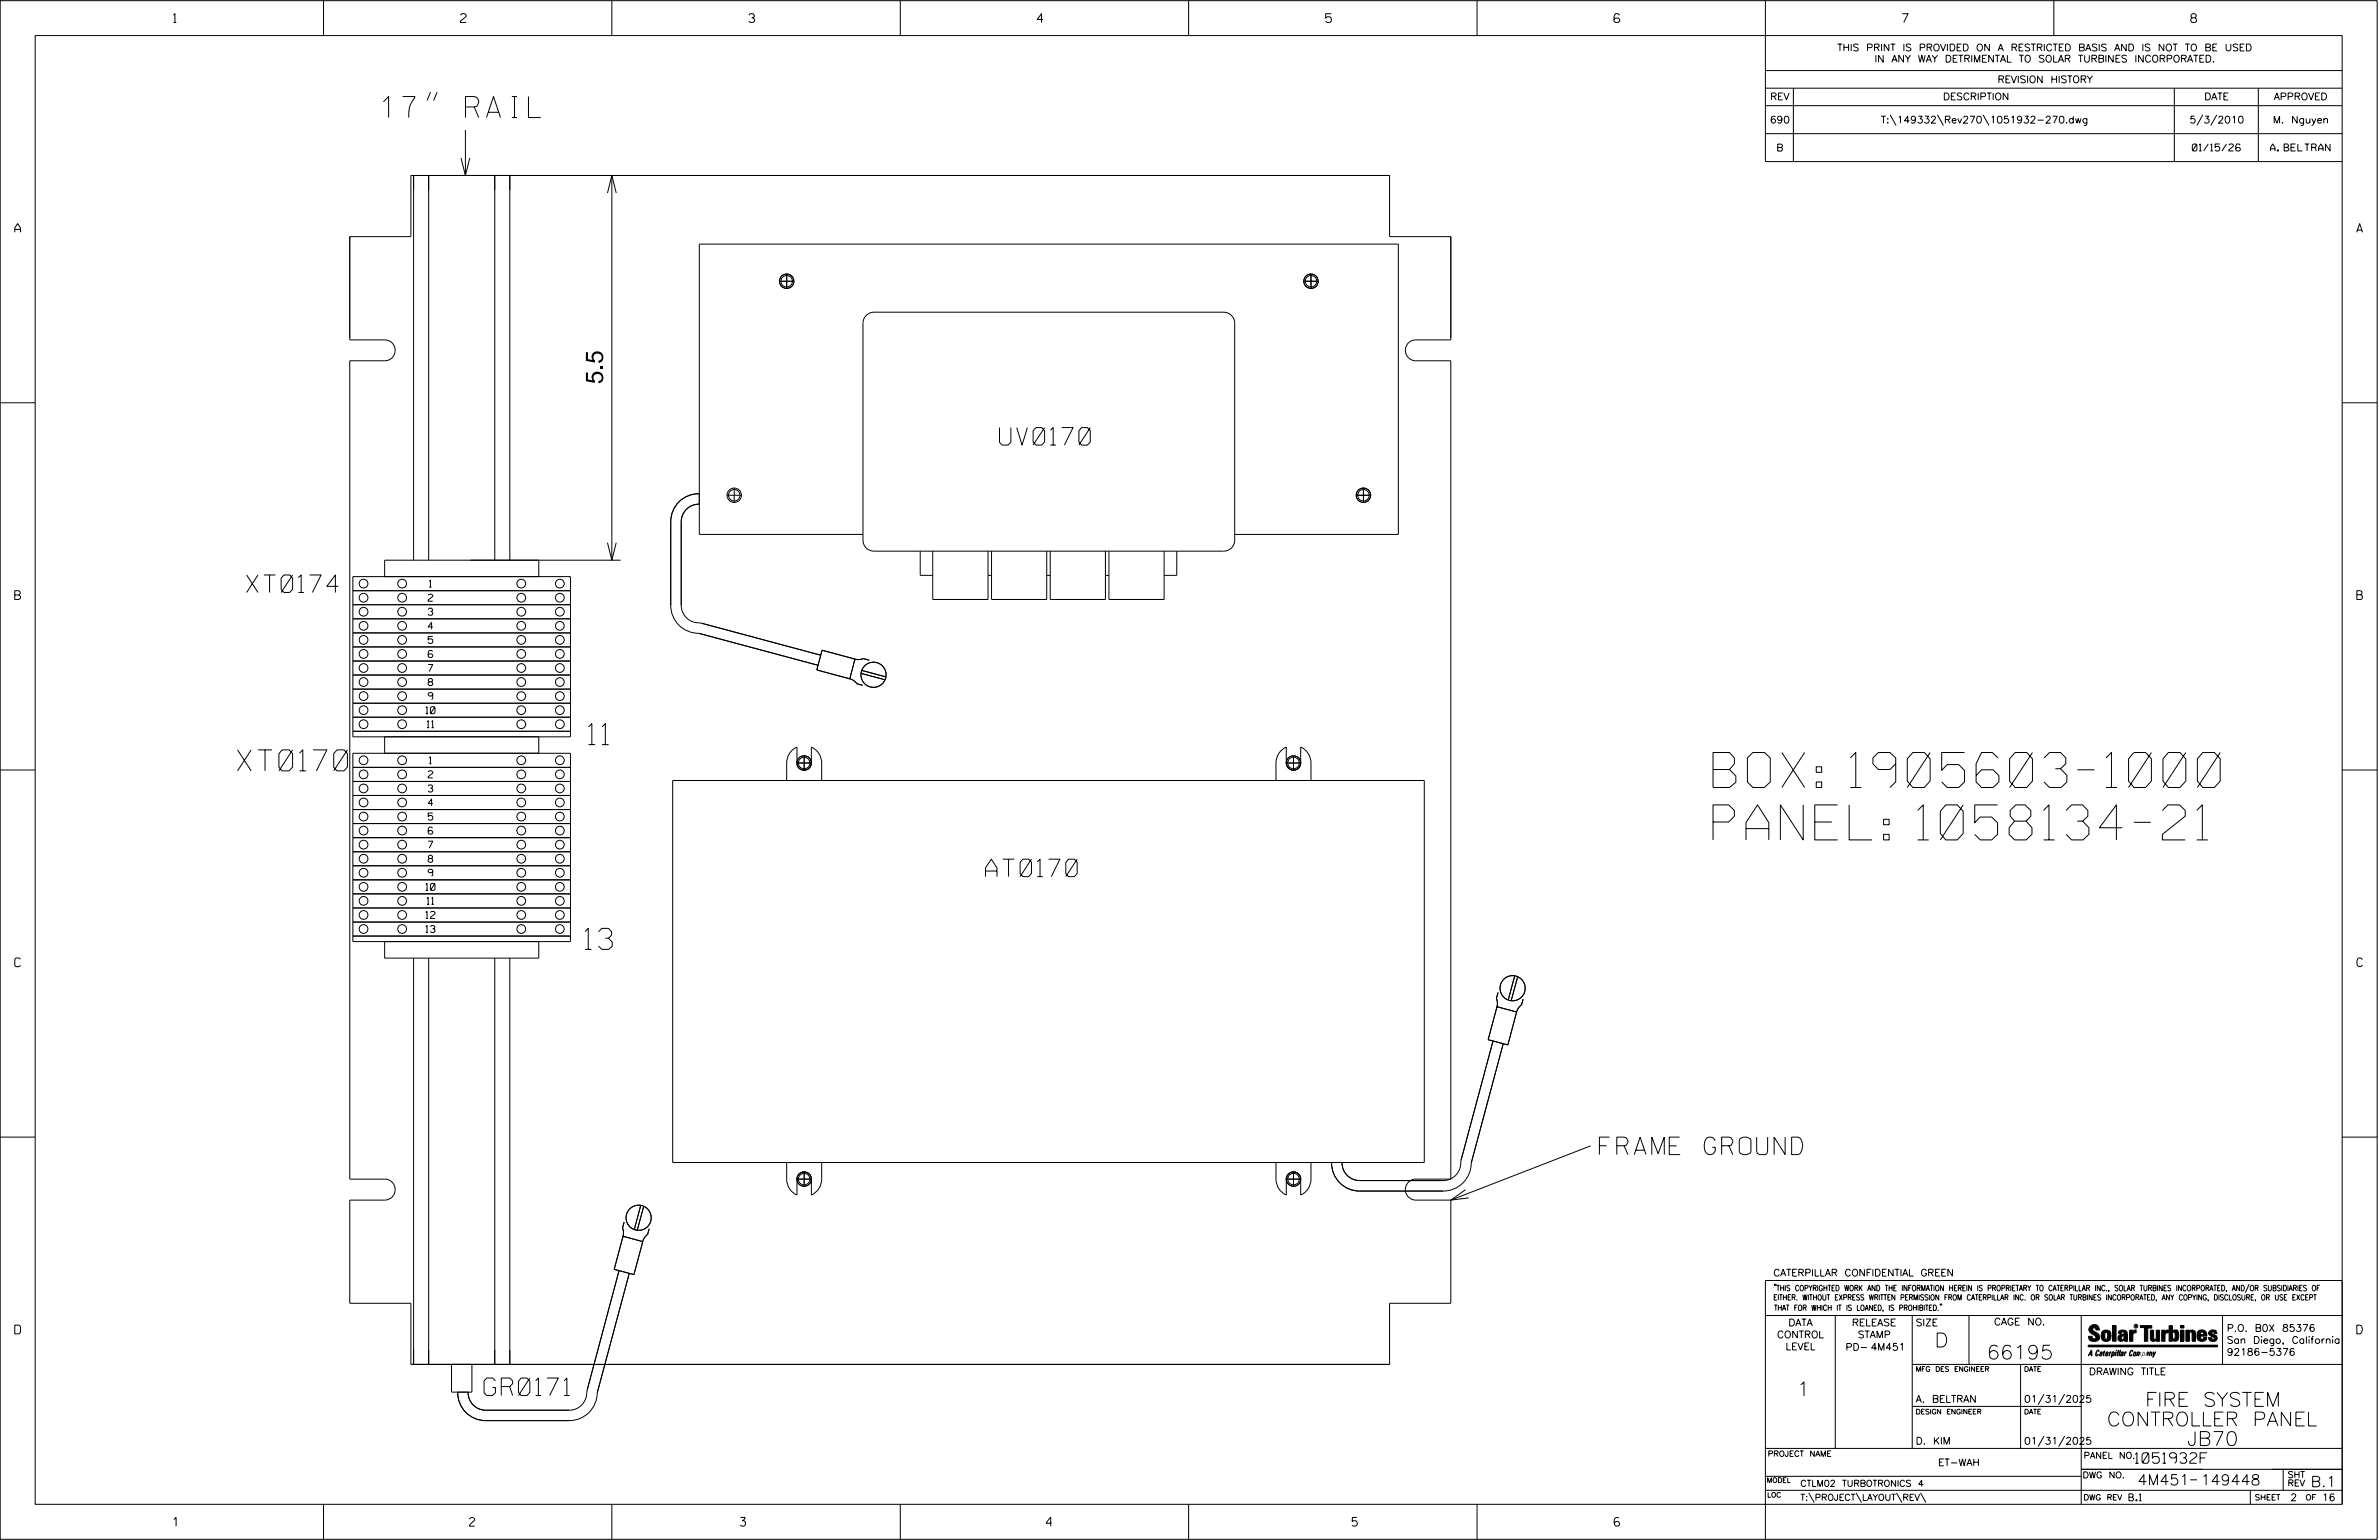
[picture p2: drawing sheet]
<svg xmlns="http://www.w3.org/2000/svg" width="864mm" height="559mm" viewBox="0 0 864 559" stroke-linecap="round" stroke-linejoin="round" font-family="sans-serif">
<defs><g id="words">
<g font-size="12.7">
<text x="621.8" y="285.7">BOX: 1905603-1000</text>
<text x="621.8" y="304.8">PANEL: 1058134-21</text>
</g>
<g font-size="7.6">
<text x="138.5" y="42.7">17&quot; RAIL</text>
<text x="213.6" y="270.2">11</text>
<text x="86.2" y="279.7">XT0170</text>
<text x="212.4" y="344.5">13</text>
</g>
<g font-size="6.3">
<text x="219" y="139.4" transform="rotate(-90 219 139.4)">5.5</text>
<text x="362.8" y="161.5">UV0170</text>
<text x="89.5" y="215">XT0174</text>
<text x="357.8" y="318.1">AT0170</text>
<text x="580.6" y="419">FRAME GROUND</text>
<text x="175.7" y="506.4">GR0171</text>
</g>
<g font-size="5.1">
<text x="702.3" y="488.8">D</text>
<text x="721.2" y="493.2">66195</text>
<text x="652.2" y="506.5">1</text>
<text x="778.7" y="510.3">FIRE SYSTEM</text>
<text x="764.8" y="517.4">CONTROLLER PANEL</text>
<text x="793.9" y="524.5">JB70</text>
</g>
<g font-size="3.8">
<text x="775.1" y="531">1051932F</text>
<text x="775.9" y="538.9">4M451</text>
<text x="798.8" y="538.9">149448</text>
<text x="838.8" y="539.5">B.1</text>
</g>
<g font-size="3.2">
<text x="63" y="8.2">1</text>
<text x="167.2" y="8.2">2</text>
<text x="271.8" y="8.2">3</text>
<text x="376.5" y="8.2">4</text>
<text x="481.2" y="8.2">5</text>
<text x="690.6" y="8.2">7</text>
<text x="795.3" y="8.2">8</text>
<text x="5.4" y="84.3">A</text>
<text x="855.5" y="84.3">A</text>
<text x="5.4" y="217.5">B</text>
<text x="855.6" y="217.5">B</text>
<text x="5.4" y="350.8">C</text>
<text x="855.6" y="350.8">C</text>
<text x="5.4" y="484">D</text>
<text x="855.6" y="484">D</text>
<text x="62.8" y="553.8">1</text>
<text x="170.4" y="553.8">2</text>
<text x="268.8" y="553.8">3</text>
<text x="379.8" y="553.8">4</text>
<text x="490.8" y="553.8">5</text>
<text x="585.9" y="553.8">6</text>
</g>
<g font-size="2.5">
<text x="666.9" y="18.5">THIS PRINT IS PROVIDED ON A RESTRICTED BASIS AND IS NOT TO BE USED</text>
<text x="680.5" y="22.6">IN ANY WAY DETRIMENTAL TO SOLAR TURBINES INCORPORATED.</text>
<text x="725.1" y="30">REVISION HISTORY</text>
<text x="642.6" y="36.3">REV</text>
<text x="705.3" y="36.3">DESCRIPTION</text>
<text x="800.2" y="36.3">DATE</text>
<text x="825.4" y="36.3">APPROVED</text>
<text x="642.5" y="44.7">690</text>
<text x="682.8" y="44.7">T:\149332\Rev270\1051932-270.dwg</text>
<text x="794.8" y="44.7">5/3/2010</text>
<text x="825.1" y="44.7">M. Nguyen</text>
<text x="644.8" y="54.8">B</text>
<text x="795.8" y="54.8">01/15/26</text>
<text x="824.2" y="54.8">A. BELTRAN</text>
<text x="155.9" y="213.1">1</text>
<text x="155.4" y="218.2">2</text>
<text x="155.4" y="223.3">3</text>
<text x="155.4" y="228.4">4</text>
<text x="155.4" y="233.5">5</text>
<text x="155.4" y="238.6">6</text>
<text x="155.4" y="243.7">7</text>
<text x="155.4" y="248.8">8</text>
<text x="155.4" y="253.9">9</text>
<text x="154.6" y="259">10</text>
<text x="155" y="264.1">11</text>
<text x="155.9" y="277.2">1</text>
<text x="155.4" y="282.3">2</text>
<text x="155.4" y="287.4">3</text>
<text x="155.4" y="292.5">4</text>
<text x="155.4" y="297.6">5</text>
<text x="155.4" y="307.8">7</text>
<text x="155.4" y="312.9">8</text>
<text x="155.4" y="318">9</text>
<text x="154.6" y="323.1">10</text>
<text x="155" y="328.2">11</text>
<text x="154.6" y="333.3">12</text>
<text x="154.6" y="338.4">13</text>
<text x="643.8" y="463">CATERPILLAR CONFIDENTIAL GREEN</text>
<text x="645.1" y="485.5">CONTROL</text>
<text x="649.2" y="481.1">DATA</text>
<text x="672.3" y="481.1">RELEASE</text>
<text x="674.4" y="485.5">STAMP</text>
<text x="695.4" y="481.1">SIZE</text>
<text x="723.8" y="480.8">CAGE NO.</text>
<text x="808.4" y="483.1">P.O. B0X 85376</text>
<text x="648.2" y="489.8">LEVEL</text>
<text x="669.9" y="490">PD- 4M451</text>
<text x="808.4" y="487.5">San Diego, California</text>
<text x="808.4" y="491.8">92186-5376</text>
<text x="758.3" y="498.9">DRAWING TITLE</text>
<text x="695.4" y="508.9">A. BELTRAN</text>
<text x="734.8" y="508.9">01/31/2025</text>
<text x="695.4" y="524.1">D. KIM</text>
<text x="734.8" y="524.1">01/31/2025</text>
<text x="703.6" y="531.9">ET-WAH</text>
<text x="772.8" y="544.6">B.1</text>
<text x="831.4" y="544.6">2</text>
<text x="842.9" y="544.6">16</text>
</g>
<g font-size="2.3">
<text x="756.4" y="529.2">PANEL NO.</text>
<text x="653.5" y="539.4">CTLM02 TURBOTRONICS 4</text>
<text x="756" y="536.3">DWG NO.</text>
<text x="830.4" y="539.3">REV</text>
<text x="830.4" y="536.2">SHT</text>
<text x="653.5" y="544.5">T:\PROJECT\LAYOUT\REV\</text>
</g>
<g font-size="2">
<text x="643.8" y="468.4">&quot;THIS COPYRIGHTED WORK AND THE INFORMATION HEREIN IS PROPRIETARY TO CATERPILLAR INC., SOLAR TURBINES INCORPORATED, AND/OR SUBSIDIARIES OF</text>
<text x="643.8" y="471.8">EITHER. WITHOUT EXPRESS WRITTEN PERMISSION FROM CATERPILLAR INC. OR SOLAR TURBINES INCORPORATED, ANY COPYING, DISCLOSURE, OR USE EXCEPT</text>
<text x="644" y="475.6">THAT FOR WHICH IT IS LOANED, IS PROHIBITED.&quot;</text>
<text x="641.7" y="528.5">PROJECT NAME</text>
<text x="756.3" y="544.3">DWG REV</text>
<text x="818.5" y="544.3">SHEET</text>
<text x="836.9" y="544.3">OF</text>
</g>
<g font-size="1.8">
<text x="695.4" y="497.6">MFG DES ENGINEER</text>
<text x="734.8" y="497.6">DATE</text>
<text x="695.4" y="513.1">DESIGN ENGINEER</text>
<text x="734.8" y="513.1">DATE</text>
<text x="641.3" y="538">MODEL</text>
<text x="641.5" y="543.3">LOC</text>
</g>
<text font-size=".9" x="775.1" y="481.7">R</text>
</g></defs>
<g fill="none" stroke="#000" stroke-width=".36">
<path d="M.1 .2h862.8v558.4h-862.8zM12.8 12.9h837.4v533h-837.4zM117.4 .2v12.7M222.1 .2v12.7M326.8 .2v12.7M431.5 .2v12.7M536.2 .2v12.7M587.9 5.5l-.5-.5h-1l-.5 1v1.7l.5 .4h1l.6-.4v-.6l-.6-.5h-1l-.5 .5M640.9 .2v58.4h209.3M745.6 .2v12.7M156.3 33.4l-1.3 3.1M158.7 33.4l-1.3 3.1"/>
<path d="M640.9 25.6h209.3M640.9 32h209.3M640.9 38.3h209.3M651 32v26.6M789.3 32v26.6M819.8 32v26.6M167.4 57.3l1.5 6.4 1.6-6.4M168.9 47.2v16.5M640.9 48.5h209.3M686.2 41.7l2.1 3.8M703.3 41.7l2.2 3.8M719.9 41.7l2.1 3.8"/>
<path d="M799.6 41.7l-2.1 3.8M804.7 41.7l-2.2 3.8M150.1 63.7v139.6M155.6 63.7v139.6M179.6 63.7v139.6M185.1 63.7v139.6M220.5 70l1.6-6.3 1.6 6.3M222.1 63.7v139.6M127 85.9h22.2v-22.2h355.2v22.2h22.3v37.4h-12.7a3.8 3.8 0 0 0-3.8 3.8 3.8 3.8 0 0 0 3.8 3.8h12.7v296.9h-12.7a3.8 3.8 0 0 0-3.8 3.9 3.8 3.8 0 0 0 3.8 3.8h12.7v37.4h-22.3v22.2h-355.2v-22.2h-22.2v-37.4h12.6a3.8 3.8 0 0 0 3.8-3.8 3.8 3.8 0 0 0-3.8-3.9h-12.6v-296.9h12.6a3.8 3.8 0 0 0 3.8-3.8 3.8 3.8 0 0 0-3.8-3.8h-12.6zM285.6 99.4v5.3M475.9 99.4v5.3M283 102.1h5.2"/>
<path d="M314.4 114.5l1.4-.9 1.5-.3h126.9a4 4 0 0 1 4 4v78.7a4 4 0 0 1-4 4h-126.9a4 4 0 0 1-4-4v-78.7l.3-1.5zM473.3 102.1h5.2M.1 146.2h12.7M850.2 146.2h12.7M253.9 179.1a10.1 10.1 0 0 0-10.4 10.2v30.4a10.1 10.1 0 0 0 10.1 10.1l43.4 11.6M263.9 179.7h5.2M266.5 177.1v5.2M492.3 179.7h5.3M494.9 177.1v5.2M220.5 196.9l1.6 6.4 1.6-6.4M253.9 183a6.4 6.4 0 0 0-6.6 6.3v30.4a6.6 6.6 0 0 0 7.3 6.4l43.3 11.6M313.3 193.9h-59.4v-105.3h253.7v105.3h-59.4"/>
<path d="M334 200v8.8h4.6M338.6 200v17.5h20.1v-17.5M359.9 200v17.5h20.1v-17.5M381.2 200v17.5h20.1v-17.5M402.6 200v17.5h20v-17.5M427.2 200v8.8h-4.6M128.1 209.2h79v58.2h-79zM128.1 214.3h79M128.1 219.4h79M195.6 203.3v5.9M225.3 203.3h-85.7v5.9M358.7 208.8h1.2"/>
<path d="M380 208.8h1.2M401.3 208.8h1.3M128.1 224.5h79M128.1 229.7h79M128.1 234.7h79M128.1 239.9h79M298.4 235.9l12 3.2-1.9 7.2-12-3.2zM309.9 239l1.8 .3 1.7-.3 2.2 .6M128.1 244.9h79M128.1 250h79M128.1 255.2h79M308 246.2l1.7 .6 1.4 1.3 2 .6"/>
<path d="M312.6 244.3l8.7 2.4M312.8 243.3l8.8 2.3M.1 279.4h12.7M128.1 265.4h79M128.1 273.3h79v68.4h-79v-63.3h79M128.1 260.2h79M139.6 267.4v5.9M195.6 267.4v5.9M289.3 276.9a2.61 2.61 0 0 0 2.6 2.6 2.61 2.61 0 0 0 2.6-2.6M289.3 276.9v-5.8a6.3 6.3 0 0 0-3.7 5.8v6.3M289.3 276.9h5.2M291.9 274.2v5.3"/>
<path d="M294.5 276.9v-5.8a6.3 6.3 0 0 1 3.8 5.8v6.3M466.9 276.9a2.61 2.61 0 0 0 2.6 2.6 2.61 2.61 0 0 0 2.7-2.6M466.9 276.9v-5.8a6.3 6.3 0 0 0-3.7 5.8v6.3M466.9 276.9h5.3M469.5 274.2v5.3M472.2 276.9v-5.8a6.3 6.3 0 0 1 3.7 5.8v6.3M850.2 279.4h12.7M128.1 283.6h79M128.1 288.6h79M128.1 293.8h79M128.1 298.8h79M244.2 283.2h272.8v138.6h-272.8z"/>
<path d="M128.1 319.3h79M128.1 304h79M128.1 309.1h79M128.1 314.1h79M157 300.5l-.4-.4h-.8l-.4 .9v1.3l.4 .3h.9l.4-.3v-.5l-.4-.4h-.9l-.4 .4M128.1 339.7h79M128.1 324.3h79M128.1 329.5h79M128.1 334.6h79M139.6 341.7v6h56v-6M150.1 347.7v147.4M155.6 347.7v147.4"/>
<path d="M179.6 347.7v147.4M185.1 347.7v147.4M549.8 354.1l-2.3 8.7M550.9 354.4l-2.3 8.7M542 377.8l-11.6 43.2a6.6 6.6 0 0 1-6.5 7.4h-30.4a6.4 6.4 0 0 1-6.3-6.5M543.4 365.3l7.1 1.9-3.1 12-7.2-1.9zM543.8 360.1l-.6 2.2 .4 1.7-.3 1.8M545.7 378.7l-11.6 43.3a10.2 10.2 0 0 1-10.2 10.2h-30.4a10.2 10.2 0 0 1-10.1-10.3M552.9 362.5l-.6 2.1-1.2 1.4-.7 1.7M.1 412.6h12.7M577.4 415.8l-50.7 19.7M850.2 412.6h12.7"/>
<path d="M232.6 437.4l-2.3 8.7M233.7 437.7l-2.4 8.7M285.6 421.8v6a6.3 6.3 0 0 0 3.7 5.8v-5.8M289.3 427.8h5.2M289.3 427.8a2.61 2.61 0 0 1 2.6-2.6 2.61 2.61 0 0 1 2.6 2.6M291.9 425.2v5.3M298.3 421.8v6a6.3 6.3 0 0 1-3.8 5.8v-5.8M463.2 421.8v6a6.3 6.3 0 0 0 3.7 5.8v-5.8M466.9 427.8h5.3M466.9 427.8a2.61 2.61 0 0 1 2.6-2.6 2.61 2.61 0 0 1 2.7 2.6M469.5 425.2v5.3M475.9 421.8v6a6.3 6.3 0 0 1-3.7 5.8v-5.8"/>
<path d="M532 431.7l-5.3 3.8 6.5-.8M226.2 448.6l7.1 1.9-3.2 12-7.1-1.9zM226.6 443.4l-.6 2.2 .3 1.7-.3 1.8M235.7 445.9l-.6 2-1.3 1.4-.6 1.7M224.7 461l-11.6 43.4a6.7 6.7 0 0 1-6.4 7.3h-30.4a6.4 6.4 0 0 1-6.4-6.6M228.4 462l-11.6 43.4a10.2 10.2 0 0 1-10.1 10.1h-30.4a10.1 10.1 0 0 1-10.1-10.4M640.9 477.3h209.3M644.2 466.1l-.1 .4M644.7 466.1l-.2 .4M666.2 477.3v48.3M694.2 477.3v48.3M704.4 473.3l-.1 .4"/>
<path d="M704.8 473.3l-.1 .4M714.8 477.3v17.8M755.5 477.3v68.6M806.8 477.3v17.8M816.5 466l-1.4 3.1M850.2 464.6h-209.3v94M850.2 464.8v81.1M163.9 495.1v10h7.4v-10M694.2 495.1h156M733.5 495.1v30.5M758.6 481.4a2.02 2.02 0 0 1 3.1-.1l.5 1.3h-1.3l-.2-.6-.4-.2-.6 .1-.1 .4 .4 .7a2.46 2.46 0 0 1 2.2 2.9 2.83 2.83 0 0 1-3.8 .3l-.3-1.3h1.3l.2 .7 .6 .3 .5-.2 .2-.5-.4-.6-1.9-1.2-.4-.9zM759.2 491.3h-.7l.7-1.2v1.9h.2l-.1-2.1-1.3 2.1 .5-.5h.7"/>
<path d="M761.3 490l.3-.2 .4 .3-.1 .3-.3-.4-.4 .3-.3 1.6h.4l.4-.5-.3 .6-.4 .1-.3-.4zM762.6 490.6l.5-.1-.1 1.4h-.9a.74 .74 0 0 1 .9-.8l-.3 .7-.5 .1 .2-.5 .6-.2v-.5l-.7 .2zM763 483.2a2.17 2.17 0 0 1 3.1 0l.3 1.4-.3 1.5a2.17 2.17 0 0 1-3.1 0l-.3-1.5zM763.6 490.5l.4-.4 .2 .6h-.3l-.3 .9 .2 .4-.3-.1zM764.1 483.7l.5-.4 .4 .3v2.2l-.4 .2-.5-.2zM764.6 491.1l.6 .2v-.7l-.4-.1-.4 .6-.1 .8h.6M764.6 491.1l-.1 .8h.4M764.6 482.6v.8M764.8 490.7l.4 .1v.3h-.6zM765 491.5l-.1 .4zM766 490.5l-.5 1.5zM766 490.8l.4-.3-.4 .4"/>
<path d="M766.9 481h1.3v5.7h-1.3zM767 490.8l.5 .1-.3 .8-.4 .2zM767.3 490.5h-.5l-.5 2M767.3 490.5a.8 .8 0 0 1 .2 1 .8 .8 0 0 1-.9 .4l-.1 .6M767.3 490.5l-.1 .2M768.1 490.5l-.4 1.5zM768.2 489.9h.3l-.1 .2h-.2zM769 489.9l-.5 2.1zM769.7 489.9l-.6 2.1zM770.1 491.4l.5-.3-.5 .8zM770.4 491.9h.1M770.6 491.1l.1-.4-.7 .2 .1-.3 .6-.1 .2 .3-.5 1.1"/>
<path d="M770.6 491.1a.74 .74 0 0 0-.8 .8h.6M771 484.8h-.7l-.3 .6 .4 .7 .5-.3 .1-2.4h-.8l-.1 .4h-1.2a1.71 1.71 0 0 1 1.8-1.3 1.71 1.71 0 0 1 1.6 1.4v2.8h-1.1l-.1-.6M771 484.2l-1.5 .1a1.41 1.41 0 0 0 0 2.4l.5 .1 1.1-.7M771.2 486.1h-.1M771.4 490.5l.1 .3 .4-.3-.9 1.5zM771.5 490.8h.1M773 482.7h1.2v.5l.5-.5 .7-.1v1h-.6l-.5 .4-.1 2.7h-1.2zM773.3 490.3l.6-.4 .4 .2-.1 .4-.3-.4a1.28 1.28 0 0 0-.5 1.8l.6-.4-.1 .4-.8 .1zM774.7 490.8l.5-.3a.88 .88 0 0 1 .2 .9 .88 .88 0 0 1-.7 .7l-.2-.2zM774.8 490.9h.5l-.3 1h-.3l-.2-.2zM775.2 490.5l-.1 .2M776.8 481h4.3v.9h-1.5v4.8h-1.3"/>
<path d="M776.8 490.6l-.8 .2v-.3l-.4 1.5 .8-1.3v1.3l.3-1.2M779.3 491.1h.4M779.6 490.5h.3l-.3 1.4M779.6 490.7h.2l-.1 .4M779.7 491.1l-.1 .4M779.7 491.1l-.4 .2M780.1 492l.4-1.5 .1 .3 .3-.3 .3 .2-.3 1.3v-1.3l-.7 1.3M780.6 482.7h1.2v2.7l.1 .4 .4 .3 .4-.7v-2.7h1.2l.1 4h-1.3v-.5l-1.1 .6-.7-.3-.3-.7zM781.6 492.5l1-2-.8 1.3-.2-1.3-.2 2M784.7 482.7h1.2v.5l.5-.5 .7-.1v1h-.5l-.6 .4-.1 2.7h-1.2zM787.4 481h1.2v2a1.4 1.4 0 0 1 2.2 .2l.1 1.4-.4 1.9-1.5 .1-.4-.5v-1l.5 .9 .5-.3v-2.1l-.5-.4-.5 .7v2.8h-1.2zM791.5 482.7h1.3v4h-1.3z"/>
<path d="M791.5 481h1.3v.9h-1.3zM793.5 482.7h1.3v.4l.7-.5 1.1 .2 .4 .6v3.3h-1.2l-.3-3.4-.7 .2v3.2h-1.3zM794.8 483.1h.1M797.7 483.2a1.92 1.92 0 0 1 2.4-.5 1.92 1.92 0 0 1 1 2.1h-2.3v.8l.6 .5 .5-.3v-.5h1.2a1.83 1.83 0 0 1-2.1 1.4 1.83 1.83 0 0 1-1.5-2.1zM798.8 484.2v.6M799.1 483.4h.6l.2 .8h-1.1zM804.6 482.9a1.84 1.84 0 0 0-2.9 .8 3.3 3.3 0 0 0 2.2 1.9l-.5 .5-.4-.3-.1-.4h-1.2l.1 .6a1.92 1.92 0 0 0 2.9 .4M804.9 483.8h-1.2l-.2-.6-.5 .1-.1 .3 .1 .3 1.8 .9M805.1 488.1h-47.1v.6h47.1M694.2 510.3h61.3M742 505.8l-2.2 3.9M749.5 505.8l-2.2 3.9"/>
<path d="M640.9 525.6h209.2M640.9 535.7h114.6M742 521.1l-2.2 3.8M749.5 521.1l-2.2 3.8M755.5 533.2h94.7M795 537h2.6M828.8 533.2v7.6M117.4 545.9v12.7M222.1 545.9v12.7M326.8 545.9v12.7M431.5 545.9v12.7M536.2 545.9v12.7"/>
<path d="M640.9 540.8h209.3M656.6 541.7l2 3.5M673.8 541.7l1.9 3.5M688.4 541.7l2 3.5M697.2 541.7l1.9 3.5M816.9 541v4.9"/>
<circle cx="285.6" cy="102" r="2.62"/>
<circle cx="285.6" cy="102.1" r="2.09"/>
<circle cx="475.9" cy="102.1" r="2.09"/>
<circle cx="475.9" cy="102" r="2.61"/>
<circle cx="266.5" cy="179.7" r="2.6"/>
<circle cx="266.5" cy="179.7" r="2.08"/>
<circle cx="494.9" cy="179.7" r="2.08"/>
<circle cx="494.9" cy="179.7" r="2.61"/>
<circle cx="132" cy="216.9" r="1.59"/>
<circle cx="132" cy="211.8" r="1.59"/>
<circle cx="146" cy="216.9" r="1.59"/>
<circle cx="146" cy="211.8" r="1.59"/>
<circle cx="189.2" cy="211.8" r="1.59"/>
<circle cx="189.2" cy="216.9" r="1.59"/>
<circle cx="203.2" cy="216.9" r="1.59"/>
<circle cx="203.2" cy="211.8" r="1.59"/>
<circle cx="132" cy="222" r="1.59"/>
<circle cx="132" cy="227.1" r="1.59"/>
<circle cx="132" cy="237.3" r="1.59"/>
<circle cx="132" cy="232.2" r="1.58"/>
<circle cx="146" cy="222" r="1.59"/>
<circle cx="146" cy="237.3" r="1.59"/>
<circle cx="146" cy="227.1" r="1.59"/>
<circle cx="146" cy="232.2" r="1.58"/>
<circle cx="189.2" cy="222" r="1.59"/>
<circle cx="189.2" cy="237.3" r="1.59"/>
<circle cx="189.2" cy="227.1" r="1.59"/>
<circle cx="189.2" cy="232.2" r="1.59"/>
<circle cx="203.2" cy="222" r="1.59"/>
<circle cx="203.2" cy="237.3" r="1.59"/>
<circle cx="203.2" cy="227.1" r="1.59"/>
<circle cx="203.2" cy="232.2" r="1.59"/>
<circle cx="132" cy="247.5" r="1.59"/>
<circle cx="132" cy="242.4" r="1.59"/>
<circle cx="132" cy="252.6" r="1.59"/>
<circle cx="132" cy="257.7" r="1.58"/>
<circle cx="146" cy="247.5" r="1.59"/>
<circle cx="146" cy="252.6" r="1.59"/>
<circle cx="146" cy="242.4" r="1.59"/>
<circle cx="146" cy="257.7" r="1.58"/>
<circle cx="189.2" cy="247.5" r="1.59"/>
<circle cx="189.2" cy="242.4" r="1.59"/>
<circle cx="189.2" cy="252.6" r="1.59"/>
<circle cx="189.2" cy="257.7" r="1.59"/>
<circle cx="203.2" cy="247.5" r="1.59"/>
<circle cx="203.2" cy="252.6" r="1.59"/>
<circle cx="203.2" cy="242.4" r="1.59"/>
<circle cx="203.2" cy="257.7" r="1.59"/>
<circle cx="317.1" cy="244.8" r="4.6"/>
<circle cx="132" cy="275.9" r="1.59"/>
<circle cx="132" cy="262.8" r="1.59"/>
<circle cx="146" cy="275.9" r="1.59"/>
<circle cx="146" cy="262.8" r="1.59"/>
<circle cx="189.2" cy="275.9" r="1.59"/>
<circle cx="189.2" cy="262.8" r="1.59"/>
<circle cx="203.2" cy="275.9" r="1.59"/>
<circle cx="203.2" cy="262.8" r="1.59"/>
<circle cx="291.9" cy="276.9" r="2.09"/>
<circle cx="291.9" cy="276.8" r="2.62"/>
<circle cx="469.5" cy="276.8" r="2.61"/>
<circle cx="469.6" cy="276.9" r="2.1"/>
<circle cx="132" cy="281" r="1.59"/>
<circle cx="132" cy="291.2" r="1.59"/>
<circle cx="132" cy="296.3" r="1.59"/>
<circle cx="132" cy="286.1" r="1.58"/>
<circle cx="146" cy="291.2" r="1.59"/>
<circle cx="146" cy="281" r="1.59"/>
<circle cx="146" cy="296.3" r="1.59"/>
<circle cx="146" cy="286.1" r="1.58"/>
<circle cx="189.2" cy="296.3" r="1.59"/>
<circle cx="189.2" cy="291.2" r="1.59"/>
<circle cx="189.2" cy="281" r="1.59"/>
<circle cx="189.2" cy="286.1" r="1.59"/>
<circle cx="203.2" cy="291.2" r="1.59"/>
<circle cx="203.2" cy="281" r="1.59"/>
<circle cx="203.2" cy="296.3" r="1.59"/>
<circle cx="203.2" cy="286.1" r="1.59"/>
<circle cx="132" cy="301.4" r="1.59"/>
<circle cx="132" cy="316.7" r="1.59"/>
<circle cx="132" cy="306.5" r="1.59"/>
<circle cx="132" cy="311.6" r="1.58"/>
<circle cx="146" cy="301.4" r="1.59"/>
<circle cx="146" cy="316.7" r="1.59"/>
<circle cx="146" cy="306.5" r="1.59"/>
<circle cx="146" cy="311.6" r="1.58"/>
<circle cx="189.2" cy="301.4" r="1.59"/>
<circle cx="189.2" cy="316.7" r="1.59"/>
<circle cx="189.2" cy="306.5" r="1.59"/>
<circle cx="189.2" cy="311.6" r="1.59"/>
<circle cx="203.2" cy="301.4" r="1.59"/>
<circle cx="203.2" cy="306.5" r="1.59"/>
<circle cx="203.2" cy="316.7" r="1.59"/>
<circle cx="203.2" cy="311.6" r="1.59"/>
<circle cx="132" cy="326.9" r="1.59"/>
<circle cx="132" cy="332" r="1.59"/>
<circle cx="132" cy="321.8" r="1.59"/>
<circle cx="132" cy="337.1" r="1.58"/>
<circle cx="146" cy="326.9" r="1.59"/>
<circle cx="146" cy="332" r="1.59"/>
<circle cx="146" cy="321.8" r="1.59"/>
<circle cx="146" cy="337.1" r="1.58"/>
<circle cx="189.2" cy="326.9" r="1.59"/>
<circle cx="189.2" cy="332" r="1.59"/>
<circle cx="189.2" cy="321.8" r="1.59"/>
<circle cx="189.2" cy="337.1" r="1.59"/>
<circle cx="203.2" cy="326.9" r="1.59"/>
<circle cx="203.2" cy="321.8" r="1.59"/>
<circle cx="203.2" cy="332" r="1.59"/>
<circle cx="203.2" cy="337.1" r="1.59"/>
<circle cx="549.1" cy="358.6" r="4.6"/>
<circle cx="291.9" cy="427.9" r="2.09"/>
<circle cx="291.9" cy="427.9" r="2.61"/>
<circle cx="469.6" cy="427.8" r="2.6"/>
<circle cx="469.6" cy="427.9" r="2.1"/>
<circle cx="231.8" cy="441.9" r="4.6"/>
<circle cx="775.4" cy="481.2" r=".69"/>
</g>
<g fill="#000">
<path d="M768.1 490.5l-.4 1.5zM768.2 489.9h.3l-.1 .2h-.2zM769 489.9l-.5 2.1zM769.7 489.9l-.6 2.1zM791.5 481h1.3v.9h-1.3zM791.5 482.7h1.3v4h-1.3zM758 488.1h47.1v.6h-47.1z"/>
<path d="M759.2 489.9l-1.2 2.1 .5-.5h.7v.5h.2zM759.2 490.1v1.2h-.7z" fill-rule="evenodd"/>
<path d="M758.6 481.4a2.02 2.02 0 0 1 3.1-.1l.5 1.3h-1.3l-.2-.6-.4-.2-.6 .1-.1 .4 .4 .7a2.46 2.46 0 0 1 2.2 2.9 2.83 2.83 0 0 1-3.8 .3l-.3-1.3h1.3l.2 .7 .6 .3 .5-.2 .2-.5-.4-.6-1.9-1.2-.4-.9z" fill-rule="evenodd"/>
<path d="M761.3 490l.3-.2 .4 .3-.1 .3-.3-.4-.4 .3-.3 1.6h.4l.4-.5-.3 .6-.4 .1-.3-.4z" fill-rule="evenodd"/>
<path d="M762.6 490.6l.5-.1-.1 1.4h-.9a.74 .74 0 0 1 .9-.8l-.6 .3-.2 .5 .5-.1 .3-.6v-.5l-.7 .2z" fill-rule="evenodd"/>
<path d="M763.6 490.5l.4-.4 .2 .6h-.3l-.3 .9 .2 .4-.3-.1z" fill-rule="evenodd"/>
<path d="M764.8 490.5l.5 .3-.1 .5h-.6l.6-.2v-.3l-.4-.1-.3 1.2h.4l.3-.4-.6 .6-.3-.2v-.4z" fill-rule="evenodd"/>
<path d="M763 483.2a2.17 2.17 0 0 1 3.1 0l.3 1.4-.3 1.5a2.17 2.17 0 0 1-3.1 0l-.3-1.5zM764.1 483.7v2.1l.5 .2 .4-.2v-2.2l-.4-.3z" fill-rule="evenodd"/>
<path d="M766 490.5v.3l.4-.1-.4 .2-.5 1.1z" fill-rule="evenodd"/>
<path d="M766.8 490.5l-.5 2 .3-.6a.71 .71 0 0 0 .9-.5 .71 .71 0 0 0-.4-.9zM767 490.8l.5 .1-.3 .8-.4 .2z" fill-rule="evenodd"/>
<path d="M766.9 481h1.3v5.7h-1.3z" fill-rule="evenodd"/>
<path d="M770.1 490.6l.6-.1 .2 .3-.4 1.2-.5 .1-.2-.5 .3-.5h.5l-.7 .5v.3l.4-.1 .4-.9-.5-.2-.2 .2z" fill-rule="evenodd"/>
<path d="M769.4 482.8l-.5 1h1.2l.1-.4h.8v.8l-1.5 .1a1.41 1.41 0 0 0 0 2.4l.5 .1 1.1-.7 .1 .6h1.1v-2.8a1.79 1.79 0 0 0-2.4-1.2zM770.3 484.8h.7l-.1 1-.5 .3-.4-.7z" fill-rule="evenodd"/>
<path d="M771.4 490.5l.1 .3 .4-.3-.9 1.5z" fill-rule="evenodd"/>
<path d="M773 482.7h1.2v.5l.5-.5 .7-.1v1h-.6l-.5 .4-.1 2.7h-1.2z" fill-rule="evenodd"/>
<path d="M773.3 490.3l.6-.4 .4 .2-.1 .4-.3-.4a1.28 1.28 0 0 0-.5 1.8l.6-.4-.3 .5h-.6z" fill-rule="evenodd"/>
<path d="M774.7 490.8l-.2 1.1h.7a.96 .96 0 0 0 0-1.4zM774.8 490.9h.5l-.1 .6-.5 .4-.2-.2z" fill-rule="evenodd"/>
<path d="M776 490.5v.3l.4-.3 .2 .3 .7-.2-.3 1.4v-1.3l-.6 1.3v-1.3l-.8 1.3z" fill-rule="evenodd"/>
<path d="M776.8 481h4.3v.9h-1.5v4.8h-1.3v-4.8h-1.5z" fill-rule="evenodd"/>
<path d="M777.9 490.5l-.5 2 .3-.6a.71 .71 0 0 0 .9-.5 .71 .71 0 0 0-.4-.9zM778.1 490.8l.3-.1 .1 .4-.5 .8-.2-.5z" fill-rule="evenodd"/>
<path d="M779.3 490.6l.6-.1-.3 1.5-.7-.1a.67 .67 0 0 1 .8-.8l-.6 .3-.1 .5 .4-.1 .4-.9-.4-.2-.3 .2z" fill-rule="evenodd"/>
<path d="M780.5 490.5l.1 .3 .3-.3 .3 .2-.3 1.3v-1.3l-.8 1.3z" fill-rule="evenodd"/>
<path d="M780.6 482.7h1.2v2.7l.1 .4 .4 .3 .4-.7v-2.7h1.2l.1 4h-1.3v-.5l-1.1 .6-.7-.3-.3-.7z" fill-rule="evenodd"/>
<path d="M781.6 490.5l.2 1.3 .8-1.3-1.2 2z" fill-rule="evenodd"/>
<path d="M784.7 482.7h1.2v.5l.5-.5 .7-.1v1h-.5l-.6 .4-.1 2.7h-1.2z" fill-rule="evenodd"/>
<path d="M787.4 481h1.2v2a1.4 1.4 0 0 1 2.2 .2l.1 1.4-.4 1.9-1.5 .1-.4-.5v-1l.5 .9 .5-.3v-2.1l-.5-.4-.5 .7v2.8h-1.2z" fill-rule="evenodd"/>
<path d="M793.5 482.7h1.3v.4a1.29 1.29 0 0 1 2.2 .3v3.3h-1.2l-.3-3.4-.7 .2v3.2h-1.3z" fill-rule="evenodd"/>
<path d="M797.7 483.2a1.92 1.92 0 0 1 2.4-.5 1.92 1.92 0 0 1 1 2.1h-2.3v.8l.6 .5 .5-.3v-.5h1.2a1.83 1.83 0 0 1-2.1 1.4 1.83 1.83 0 0 1-1.5-2.1zM799.1 483.4l-.3 .8h1.1l-.2-.8z" fill-rule="evenodd"/>
<path d="M801.9 483.2a1.94 1.94 0 0 1 3 .1v.5h-1.2l-.2-.6-.5 .1-.1 .3 .1 .3 1.8 .9a1.2 1.2 0 0 1 .1 1.3 1.2 1.2 0 0 1-1.2 .7l-1.6-.4-.4-1h1.2l.1 .4 .4 .3 .5-.5a3.3 3.3 0 0 1-2.2-1.9z" fill-rule="evenodd"/>
<circle cx="761.4" cy="492" r=".07"/>
<circle cx="762.2" cy="485.1" r=".07"/>
<circle cx="769.3" cy="492" r=".07"/>
<circle cx="773.1" cy="486.7" r=".07"/>
<circle cx="791.5" cy="486.7" r=".07"/>
<circle cx="791.5" cy="481" r=".07"/>
<circle cx="794.8" cy="486.7" r=".07"/>
</g>
<use href="#words"/>
</svg>
